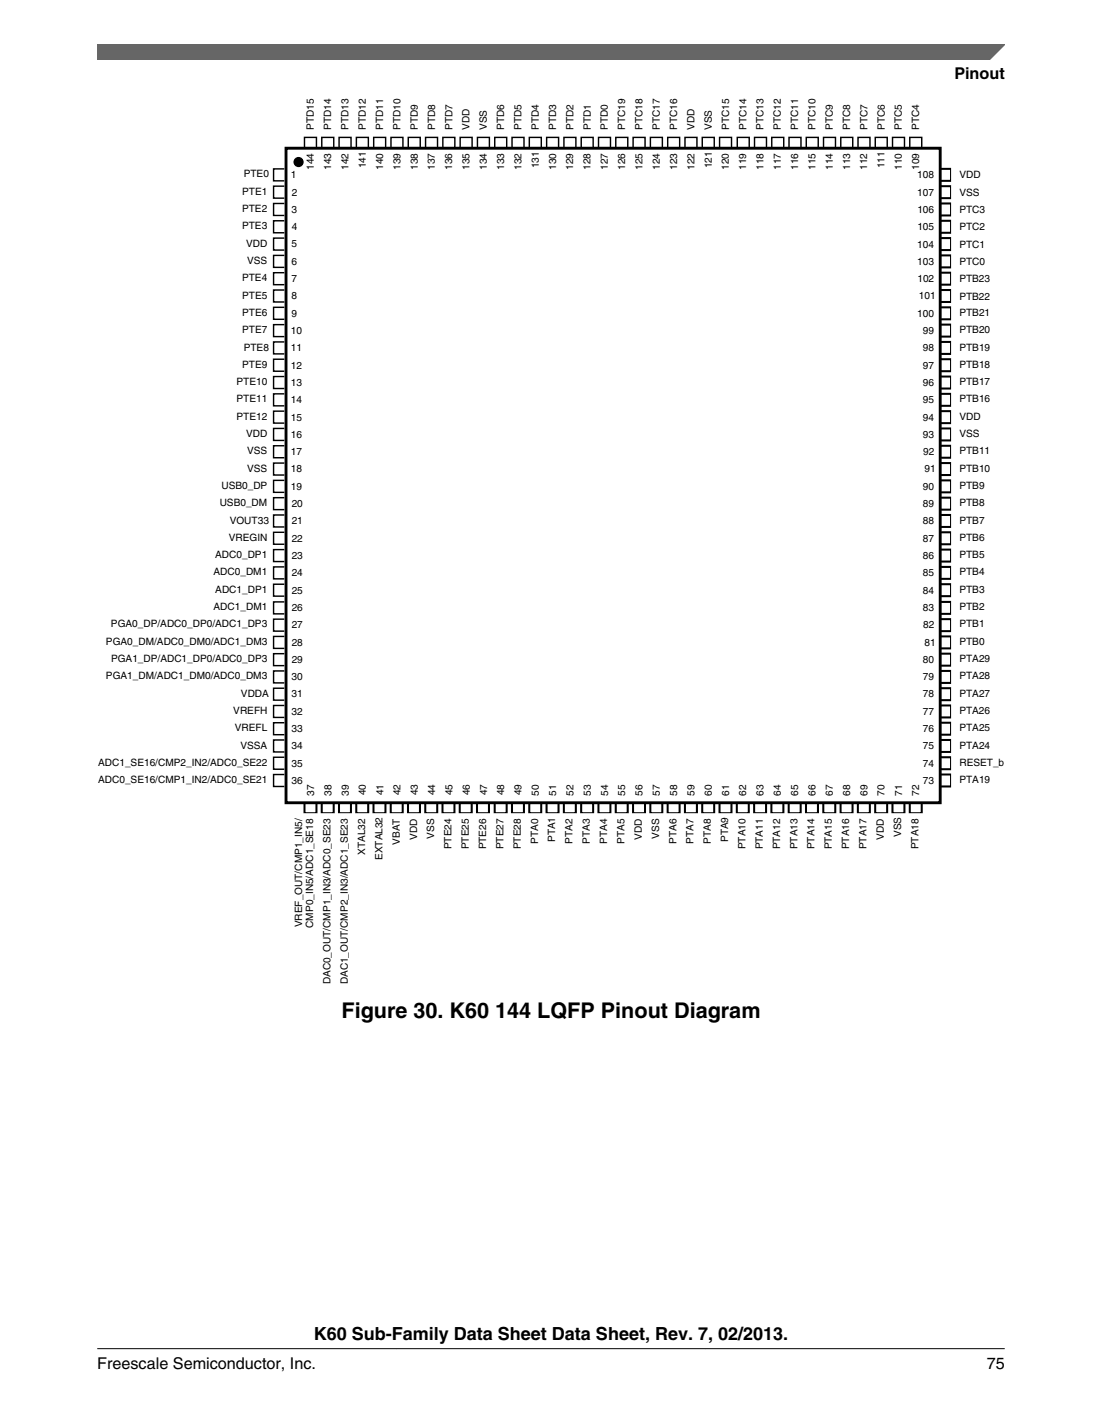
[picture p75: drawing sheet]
<svg xmlns="http://www.w3.org/2000/svg" width="216mm" height="274mm" viewBox="0 0 216 274" stroke-linecap="round" stroke-linejoin="round" font-family="sans-serif">
<defs><g id="words">
<text font-size="4.2" x="66.9" y="199.2">Figure 30. K60 144 LQFP Pinout Diagram</text>
<text font-size="3.5" x="61.5" y="262.3">K60 Sub-Family Data Sheet Data Sheet, Rev. 7, 02/2013.</text>
<g font-size="3.2">
<text x="187" y="15.5">Pinout</text>
<text x="19" y="268">Freescale Semiconductor, Inc.</text>
<text x="193.3" y="268">75</text>
</g>
<g font-size="2">
<text x="61.5" y="25.5" transform="rotate(-90 61.5 25.5)">PTD15</text>
<text x="64.9" y="25.5" transform="rotate(-90 64.9 25.5)">PTD14</text>
<text x="68.3" y="25.5" transform="rotate(-90 68.3 25.5)">PTD13</text>
<text x="71.7" y="25.5" transform="rotate(-90 71.7 25.5)">PTD12</text>
<text x="75.1" y="25.5" transform="rotate(-90 75.1 25.5)">PTD11</text>
<text x="78.5" y="25.5" transform="rotate(-90 78.5 25.5)">PTD10</text>
<text x="81.8" y="25.5" transform="rotate(-90 81.8 25.5)">PTD9</text>
<text x="85.2" y="25.5" transform="rotate(-90 85.2 25.5)">PTD8</text>
<text x="88.6" y="25.5" transform="rotate(-90 88.6 25.5)">PTD7</text>
<text x="92" y="25.5" transform="rotate(-90 92 25.5)">VDD</text>
<text x="95.4" y="25.5" transform="rotate(-90 95.4 25.5)">VSS</text>
<text x="98.8" y="25.5" transform="rotate(-90 98.8 25.5)">PTD6</text>
<text x="102.2" y="25.5" transform="rotate(-90 102.2 25.5)">PTD5</text>
<text x="105.6" y="25.5" transform="rotate(-90 105.6 25.5)">PTD4</text>
<text x="109" y="25.5" transform="rotate(-90 109 25.5)">PTD3</text>
<text x="112.3" y="25.5" transform="rotate(-90 112.3 25.5)">PTD2</text>
<text x="115.7" y="25.5" transform="rotate(-90 115.7 25.5)">PTD1</text>
<text x="119.1" y="25.5" transform="rotate(-90 119.1 25.5)">PTD0</text>
<text x="122.5" y="25.5" transform="rotate(-90 122.5 25.5)">PTC19</text>
<text x="125.9" y="25.5" transform="rotate(-90 125.9 25.5)">PTC18</text>
<text x="129.3" y="25.5" transform="rotate(-90 129.3 25.5)">PTC17</text>
<text x="132.7" y="25.5" transform="rotate(-90 132.7 25.5)">PTC16</text>
<text x="136.1" y="25.5" transform="rotate(-90 136.1 25.5)">VDD</text>
<text x="139.4" y="25.5" transform="rotate(-90 139.4 25.5)">VSS</text>
<text x="142.8" y="25.5" transform="rotate(-90 142.8 25.5)">PTC15</text>
<text x="146.2" y="25.5" transform="rotate(-90 146.2 25.5)">PTC14</text>
<text x="149.6" y="25.5" transform="rotate(-90 149.6 25.5)">PTC13</text>
<text x="153" y="25.5" transform="rotate(-90 153 25.5)">PTC12</text>
<text x="156.4" y="25.5" transform="rotate(-90 156.4 25.5)">PTC11</text>
<text x="159.8" y="25.5" transform="rotate(-90 159.8 25.5)">PTC10</text>
<text x="163.2" y="25.5" transform="rotate(-90 163.2 25.5)">PTC9</text>
<text x="166.5" y="25.5" transform="rotate(-90 166.5 25.5)">PTC8</text>
<text x="169.9" y="25.5" transform="rotate(-90 169.9 25.5)">PTC7</text>
<text x="173.3" y="25.5" transform="rotate(-90 173.3 25.5)">PTC6</text>
<text x="176.7" y="25.5" transform="rotate(-90 176.7 25.5)">PTC5</text>
<text x="180.1" y="25.5" transform="rotate(-90 180.1 25.5)">PTC4</text>
<text x="47.8" y="34.8">PTE0</text>
<text x="57" y="34.9">1</text>
<text x="61.5" y="33.3" transform="rotate(-90 61.5 33.3)">144</text>
<text x="64.9" y="33.3" transform="rotate(-90 64.9 33.3)">143</text>
<text x="68.3" y="33.3" transform="rotate(-90 68.3 33.3)">142</text>
<text x="71.7" y="33" transform="rotate(-90 71.7 33)">141</text>
<text x="75.1" y="33.3" transform="rotate(-90 75.1 33.3)">140</text>
<text x="78.4" y="33.3" transform="rotate(-90 78.4 33.3)">139</text>
<text x="81.8" y="33.3" transform="rotate(-90 81.8 33.3)">138</text>
<text x="85.2" y="33.3" transform="rotate(-90 85.2 33.3)">137</text>
<text x="88.6" y="33.3" transform="rotate(-90 88.6 33.3)">136</text>
<text x="92" y="33.3" transform="rotate(-90 92 33.3)">135</text>
<text x="95.4" y="33.3" transform="rotate(-90 95.4 33.3)">134</text>
<text x="98.8" y="33.3" transform="rotate(-90 98.8 33.3)">133</text>
<text x="102.2" y="33.3" transform="rotate(-90 102.2 33.3)">132</text>
<text x="105.5" y="33" transform="rotate(-90 105.5 33)">131</text>
<text x="108.9" y="33.3" transform="rotate(-90 108.9 33.3)">130</text>
<text x="112.3" y="33.3" transform="rotate(-90 112.3 33.3)">129</text>
<text x="115.7" y="33.3" transform="rotate(-90 115.7 33.3)">128</text>
<text x="119.1" y="33.3" transform="rotate(-90 119.1 33.3)">127</text>
<text x="122.5" y="33.3" transform="rotate(-90 122.5 33.3)">126</text>
<text x="125.9" y="33.3" transform="rotate(-90 125.9 33.3)">125</text>
<text x="129.3" y="33.3" transform="rotate(-90 129.3 33.3)">124</text>
<text x="132.7" y="33.3" transform="rotate(-90 132.7 33.3)">123</text>
<text x="136" y="33.3" transform="rotate(-90 136 33.3)">122</text>
<text x="139.4" y="33" transform="rotate(-90 139.4 33)">121</text>
<text x="142.8" y="33.3" transform="rotate(-90 142.8 33.3)">120</text>
<text x="146.2" y="33.3" transform="rotate(-90 146.2 33.3)">119</text>
<text x="149.6" y="33.3" transform="rotate(-90 149.6 33.3)">118</text>
<text x="153" y="33.3" transform="rotate(-90 153 33.3)">117</text>
<text x="156.4" y="33.3" transform="rotate(-90 156.4 33.3)">116</text>
<text x="159.8" y="33.3" transform="rotate(-90 159.8 33.3)">115</text>
<text x="163.1" y="33.3" transform="rotate(-90 163.1 33.3)">114</text>
<text x="166.5" y="33.3" transform="rotate(-90 166.5 33.3)">113</text>
<text x="169.9" y="33.3" transform="rotate(-90 169.9 33.3)">112</text>
<text x="173.3" y="33" transform="rotate(-90 173.3 33)">111</text>
<text x="176.7" y="33.3" transform="rotate(-90 176.7 33.3)">110</text>
<text x="179.7" y="34.9">108</text>
<text x="180.1" y="33.3" transform="rotate(-90 180.1 33.3)">109</text>
<text x="188" y="34.9">VDD</text>
<text x="47.4" y="41.5">PTE2</text>
<text x="47.5" y="38.1">PTE1</text>
<text x="57.1" y="41.7">3</text>
<text x="57.1" y="38.3">2</text>
<text x="179.7" y="38.3">107</text>
<text x="179.7" y="41.7">106</text>
<text x="188" y="38.3">VSS</text>
<text x="188" y="41.7">PTC3</text>
<text x="47.4" y="44.9">PTE3</text>
<text x="57.1" y="45.1">4</text>
<text x="179.7" y="45.1">105</text>
<text x="188" y="45.1">PTC2</text>
<text x="48.2" y="48.3">VDD</text>
<text x="48.4" y="51.7">VSS</text>
<text x="57.1" y="51.9">6</text>
<text x="57.1" y="48.5">5</text>
<text x="179.7" y="48.5">104</text>
<text x="179.7" y="51.9">103</text>
<text x="188" y="48.5">PTC1</text>
<text x="188" y="51.9">PTC0</text>
<text x="47.4" y="55.1">PTE4</text>
<text x="47.4" y="58.5">PTE5</text>
<text x="57.1" y="55.2">7</text>
<text x="57.1" y="58.6">8</text>
<text x="179.7" y="55.2">102</text>
<text x="180" y="58.6">101</text>
<text x="188" y="55.3">PTB23</text>
<text x="188" y="58.6">PTB22</text>
<text x="47.4" y="65.2">PTE7</text>
<text x="47.4" y="61.9">PTE6</text>
<text x="57" y="65.4">10</text>
<text x="57.1" y="62">9</text>
<text x="179.7" y="62">100</text>
<text x="180.8" y="65.4">99</text>
<text x="188" y="65.2">PTB20</text>
<text x="188" y="61.9">PTB21</text>
<text x="47.8" y="68.6">PTE8</text>
<text x="57" y="68.8">11</text>
<text x="180.8" y="68.8">98</text>
<text x="188" y="68.6">PTB19</text>
<text x="46.3" y="75.4">PTE10</text>
<text x="47.5" y="72">PTE9</text>
<text x="57" y="75.6">13</text>
<text x="57" y="72.2">12</text>
<text x="180.8" y="72.2">97</text>
<text x="180.8" y="75.6">96</text>
<text x="188" y="72">PTB18</text>
<text x="188" y="75.4">PTB17</text>
<text x="46.3" y="78.8">PTE11</text>
<text x="46.3" y="82.2">PTE12</text>
<text x="57" y="82.3">15</text>
<text x="57" y="79">14</text>
<text x="180.8" y="82.4">94</text>
<text x="180.8" y="79">95</text>
<text x="188" y="78.8">PTB16</text>
<text x="188" y="82.2">VDD</text>
<text x="48.2" y="85.6">VDD</text>
<text x="48.4" y="89">VSS</text>
<text x="57" y="89.1">17</text>
<text x="57" y="85.7">16</text>
<text x="180.8" y="85.7">93</text>
<text x="180.8" y="89.1">92</text>
<text x="188" y="85.6">VSS</text>
<text x="188" y="89">PTB11</text>
<text x="43.4" y="95.7">USB0_DP</text>
<text x="48.4" y="92.4">VSS</text>
<text x="57" y="95.9">19</text>
<text x="57" y="92.5">18</text>
<text x="180.8" y="95.9">90</text>
<text x="181.1" y="92.5">91</text>
<text x="188" y="92.4">PTB10</text>
<text x="188" y="95.7">PTB9</text>
<text x="43" y="99.1">USB0_DM</text>
<text x="57.1" y="99.3">20</text>
<text x="180.8" y="99.3">89</text>
<text x="188" y="99.1">PTB8</text>
<text x="44.8" y="105.9">VREGIN</text>
<text x="45" y="102.5">VOUT33</text>
<text x="57.1" y="106.1">22</text>
<text x="57.1" y="102.7">21</text>
<text x="180.8" y="106.1">87</text>
<text x="180.8" y="102.7">88</text>
<text x="188" y="102.5">PTB7</text>
<text x="188" y="105.9">PTB6</text>
<text x="41.8" y="112.7">ADC0_DM1</text>
<text x="42.2" y="109.3">ADC0_DP1</text>
<text x="57.1" y="112.9">24</text>
<text x="57.1" y="109.5">23</text>
<text x="180.8" y="109.5">86</text>
<text x="180.8" y="112.8">85</text>
<text x="188" y="112.7">PTB4</text>
<text x="188" y="109.3">PTB5</text>
<text x="41.8" y="119.5">ADC1_DM1</text>
<text x="42.2" y="116.1">ADC1_DP1</text>
<text x="57.1" y="119.6">26</text>
<text x="57.1" y="116.2">25</text>
<text x="180.8" y="119.6">83</text>
<text x="180.8" y="116.2">84</text>
<text x="188" y="119.5">PTB2</text>
<text x="188" y="116.1">PTB3</text>
<text x="21.7" y="122.8">PGA0_DP/ADC0_DP0/ADC1_DP3</text>
<text x="57.1" y="123">27</text>
<text x="180.8" y="123">82</text>
<text x="188" y="122.8">PTB1</text>
<text x="20.8" y="126.2">PGA0_DM/ADC0_DM0/ADC1_DM3</text>
<text x="21.8" y="129.6">PGA1_DP/ADC1_DP0/ADC0_DP3</text>
<text x="57.1" y="129.8">29</text>
<text x="57.1" y="126.4">28</text>
<text x="180.8" y="129.8">80</text>
<text x="181.1" y="126.4">81</text>
<text x="188" y="129.6">PTA29</text>
<text x="188" y="126.2">PTB0</text>
<text x="20.8" y="133">PGA1_DM/ADC1_DM0/ADC0_DM3</text>
<text x="47.2" y="136.4">VDDA</text>
<text x="57.1" y="136.6">31</text>
<text x="57.1" y="133.2">30</text>
<text x="180.8" y="136.6">78</text>
<text x="180.8" y="133.2">79</text>
<text x="188" y="136.4">PTA27</text>
<text x="188" y="133">PTA28</text>
<text x="45.7" y="139.8">VREFH</text>
<text x="46" y="143.2">VREFL</text>
<text x="57.1" y="143.3">33</text>
<text x="57.1" y="139.9">32</text>
<text x="180.8" y="140">77</text>
<text x="180.8" y="143.3">76</text>
<text x="188" y="139.8">PTA26</text>
<text x="188" y="143.2">PTA25</text>
<text x="19.2" y="149.9">ADC1_SE16/CMP2_IN2/ADC0_SE22</text>
<text x="47.1" y="146.6">VSSA</text>
<text x="57.1" y="146.7">34</text>
<text x="180.8" y="146.7">75</text>
<text x="188" y="146.6">PTA24</text>
<text x="188" y="149.9">RESET_b</text>
<text x="19.2" y="153.3">ADC0_SE16/CMP1_IN2/ADC0_SE21</text>
<text x="57.1" y="153.5">36</text>
<text x="57.1" y="150.1">35</text>
<text x="61.5" y="155.8" transform="rotate(-90 61.5 155.8)">37</text>
<text x="64.9" y="155.8" transform="rotate(-90 64.9 155.8)">38</text>
<text x="68.3" y="155.8" transform="rotate(-90 68.3 155.8)">39</text>
<text x="71.7" y="155.8" transform="rotate(-90 71.7 155.8)">40</text>
<text x="75.1" y="155.8" transform="rotate(-90 75.1 155.8)">41</text>
<text x="78.5" y="155.8" transform="rotate(-90 78.5 155.8)">42</text>
<text x="81.9" y="155.8" transform="rotate(-90 81.9 155.8)">43</text>
<text x="85.3" y="155.8" transform="rotate(-90 85.3 155.8)">44</text>
<text x="88.6" y="155.8" transform="rotate(-90 88.6 155.8)">45</text>
<text x="92" y="155.8" transform="rotate(-90 92 155.8)">46</text>
<text x="95.4" y="155.8" transform="rotate(-90 95.4 155.8)">47</text>
<text x="98.8" y="155.8" transform="rotate(-90 98.8 155.8)">48</text>
<text x="102.2" y="155.8" transform="rotate(-90 102.2 155.8)">49</text>
<text x="105.6" y="155.8" transform="rotate(-90 105.6 155.8)">50</text>
<text x="109" y="155.8" transform="rotate(-90 109 155.8)">51</text>
<text x="112.3" y="155.8" transform="rotate(-90 112.3 155.8)">52</text>
<text x="115.7" y="155.8" transform="rotate(-90 115.7 155.8)">53</text>
<text x="119.1" y="155.8" transform="rotate(-90 119.1 155.8)">54</text>
<text x="122.5" y="155.8" transform="rotate(-90 122.5 155.8)">55</text>
<text x="125.9" y="155.8" transform="rotate(-90 125.9 155.8)">56</text>
<text x="129.3" y="155.8" transform="rotate(-90 129.3 155.8)">57</text>
<text x="132.7" y="155.8" transform="rotate(-90 132.7 155.8)">58</text>
<text x="136.1" y="155.8" transform="rotate(-90 136.1 155.8)">59</text>
<text x="139.4" y="155.8" transform="rotate(-90 139.4 155.8)">60</text>
<text x="142.8" y="155.8" transform="rotate(-90 142.8 155.8)">61</text>
<text x="146.2" y="155.8" transform="rotate(-90 146.2 155.8)">62</text>
<text x="149.6" y="155.8" transform="rotate(-90 149.6 155.8)">63</text>
<text x="153" y="155.8" transform="rotate(-90 153 155.8)">64</text>
<text x="156.4" y="155.8" transform="rotate(-90 156.4 155.8)">65</text>
<text x="159.8" y="155.8" transform="rotate(-90 159.8 155.8)">66</text>
<text x="163.2" y="155.8" transform="rotate(-90 163.2 155.8)">67</text>
<text x="166.5" y="155.8" transform="rotate(-90 166.5 155.8)">68</text>
<text x="169.9" y="155.8" transform="rotate(-90 169.9 155.8)">69</text>
<text x="173.3" y="155.8" transform="rotate(-90 173.3 155.8)">70</text>
<text x="176.7" y="155.8" transform="rotate(-90 176.7 155.8)">71</text>
<text x="180.1" y="155.8" transform="rotate(-90 180.1 155.8)">72</text>
<text x="180.8" y="150.1">74</text>
<text x="180.8" y="153.5">73</text>
<text x="188" y="153.3">PTA19</text>
<text x="71.5" y="167.4" transform="rotate(-90 71.5 167.4)">XTAL32</text>
<text x="78.3" y="165.4" transform="rotate(-90 78.3 165.4)">VBAT</text>
<text x="81.7" y="164.4" transform="rotate(-90 81.7 164.4)">VDD</text>
<text x="85.1" y="164.2" transform="rotate(-90 85.1 164.2)">VSS</text>
<text x="88.5" y="166.3" transform="rotate(-90 88.5 166.3)">PTE24</text>
<text x="91.9" y="166.3" transform="rotate(-90 91.9 166.3)">PTE25</text>
<text x="95.2" y="166.3" transform="rotate(-90 95.2 166.3)">PTE26</text>
<text x="98.6" y="166.3" transform="rotate(-90 98.6 166.3)">PTE27</text>
<text x="102" y="166.3" transform="rotate(-90 102 166.3)">PTE28</text>
<text x="105.4" y="165.2" transform="rotate(-90 105.4 165.2)">PTA0</text>
<text x="108.8" y="164.9" transform="rotate(-90 108.8 164.9)">PTA1</text>
<text x="112.2" y="165.2" transform="rotate(-90 112.2 165.2)">PTA2</text>
<text x="115.6" y="165.2" transform="rotate(-90 115.6 165.2)">PTA3</text>
<text x="119" y="165.2" transform="rotate(-90 119 165.2)">PTA4</text>
<text x="122.3" y="165.2" transform="rotate(-90 122.3 165.2)">PTA5</text>
<text x="125.7" y="164.4" transform="rotate(-90 125.7 164.4)">VDD</text>
<text x="129.1" y="164.2" transform="rotate(-90 129.1 164.2)">VSS</text>
<text x="132.5" y="165.2" transform="rotate(-90 132.5 165.2)">PTA6</text>
<text x="135.9" y="165.2" transform="rotate(-90 135.9 165.2)">PTA7</text>
<text x="139.3" y="165.2" transform="rotate(-90 139.3 165.2)">PTA8</text>
<text x="142.7" y="164.9" transform="rotate(-90 142.7 164.9)">PTA9</text>
<text x="146.1" y="166.3" transform="rotate(-90 146.1 166.3)">PTA10</text>
<text x="149.4" y="166.3" transform="rotate(-90 149.4 166.3)">PTA11</text>
<text x="152.8" y="166.3" transform="rotate(-90 152.8 166.3)">PTA12</text>
<text x="156.2" y="166.3" transform="rotate(-90 156.2 166.3)">PTA13</text>
<text x="159.6" y="166.3" transform="rotate(-90 159.6 166.3)">PTA14</text>
<text x="163" y="166.3" transform="rotate(-90 163 166.3)">PTA15</text>
<text x="166.4" y="166.3" transform="rotate(-90 166.4 166.3)">PTA16</text>
<text x="169.8" y="166.3" transform="rotate(-90 169.8 166.3)">PTA17</text>
<text x="173.2" y="164.4" transform="rotate(-90 173.2 164.4)">VDD</text>
<text x="176.5" y="163.9" transform="rotate(-90 176.5 163.9)">VSS</text>
<text x="179.9" y="166.3" transform="rotate(-90 179.9 166.3)">PTA18</text>
<text x="74.9" y="168.4" transform="rotate(-90 74.9 168.4)">EXTAL32</text>
<text x="59.2" y="181.6" transform="rotate(-90 59.2 181.6)">VREF_OUT/CMP1_IN5/</text>
<text x="61.4" y="181.7" transform="rotate(-90 61.4 181.7)">CMP0_IN5/ADC1_SE18</text>
<text x="64.8" y="192.8" transform="rotate(-90 64.8 192.8)">DAC0_OUT/CMP1_IN3/ADC0_SE23</text>
<text x="68.2" y="192.8" transform="rotate(-90 68.2 192.8)">DAC1_OUT/CMP2_IN3/ADC1_SE23</text>
</g>
</g></defs>
<path d="M56 29h128.2v128.2h-128.2z" fill="none" stroke="#000" stroke-width=".56"/>
<g fill="none" stroke="#000" stroke-width=".28">
<path d="M55.6 36.5h-2v2.3h2M55.6 39.8h-2v2.4h2M55.6 33.1h-2v2.3h2M59.7 28.9v-2h2.3v2M63 28.9v-2h2.4v2M66.4 28.9v-2h2.4v2M69.8 28.9v-2h2.4v2M73.2 28.9v-2h2.4v2M76.6 28.9v-2h2.3v2M80 28.9v-2h2.3v2M83.4 28.9v-2h2.3v2M86.8 28.9v-2h2.3v2"/>
<path d="M90.2 28.9v-2h2.3v2M93.5 28.9v-2h2.4v2M96.9 28.9v-2h2.4v2M100.3 28.9v-2h2.4v2M103.7 28.9v-2h2.3v2M107.1 28.9v-2h2.3v2M110.5 28.9v-2h2.3v2M113.9 28.9v-2h2.3v2M117.3 28.9v-2h2.3v2M120.6 28.9v-2h2.4v2M124 28.9v-2h2.4v2M127.4 28.9v-2h2.4v2"/>
<path d="M130.8 28.9v-2h2.4v2M134.2 28.9v-2h2.3v2M137.6 28.9v-2h2.3v2M141 28.9v-2h2.3v2M144.4 28.9v-2h2.4v2M147.8 28.9v-2h2.4v2M151.2 28.9v-2h2.3v2M154.6 28.9v-2h2.3v2M158 28.9v-2h2.3v2M161.3 28.9v-2h2.4v2M164.7 28.9v-2h2.4v2M168.1 28.9v-2h2.3v2"/>
<path d="M171.5 28.9v-2h2.3v2M174.9 28.9v-2h2.3v2M178.2 28.9v-2h2.4v2M184.3 36.5h1.9v2.3h-1.9M184.3 39.8h1.9v2.4h-1.9M184.3 33.1h1.9v2.3h-1.9M55.6 43.2h-2v2.4h2M55.6 46.6h-2v2.4h2M55.6 50h-2v2.4h2M55.6 56.8h-2v2.3h2M55.6 53.4h-2v2.3h2M184.3 43.2h1.9v2.4h-1.9"/>
<path d="M184.3 46.6h1.9v2.4h-1.9M184.3 50h1.9v2.4h-1.9M184.3 56.8h1.9v2.3h-1.9M184.3 53.4h1.9v2.3h-1.9M55.6 77.1h-2v2.4h2M55.6 73.7h-2v2.4h2M55.6 70.3h-2v2.4h2M55.6 67h-2v2.3h2M55.6 63.6h-2v2.3h2M55.6 60.2h-2v2.3h2M184.3 77.1h1.9v2.4h-1.9M184.3 73.7h1.9v2.4h-1.9"/>
<path d="M184.3 70.3h1.9v2.4h-1.9M184.3 67h1.9v2.3h-1.9M184.3 63.6h1.9v2.3h-1.9M184.3 60.2h1.9v2.3h-1.9M55.6 94.1h-2v2.3h2M55.6 97.4h-2v2.4h2M55.6 90.7h-2v2.3h2M55.6 87.3h-2v2.3h2M55.6 83.9h-2v2.3h2M55.6 80.5h-2v2.3h2M184.3 94.1h1.9v2.3h-1.9M184.3 97.4h1.9v2.4h-1.9"/>
<path d="M184.3 90.7h1.9v2.3h-1.9M184.3 87.3h1.9v2.3h-1.9M184.3 83.9h1.9v2.3h-1.9M184.3 80.5h1.9v2.3h-1.9M55.6 104.2h-2v2.4h2M55.6 107.6h-2v2.4h2M55.6 111h-2v2.3h2M55.6 114.4h-2v2.3h2M55.6 100.8h-2v2.4h2M55.6 117.9h-2v2.3h2M184.3 104.2h1.9v2.4h-1.9M184.3 107.6h1.9v2.4h-1.9"/>
<path d="M184.3 111h1.9v2.3h-1.9M184.3 114.4h1.9v2.3h-1.9M184.3 100.8h1.9v2.4h-1.9M184.3 117.9h1.9v2.3h-1.9M55.6 138.1h-2v2.4h2M55.6 134.8h-2v2.3h2M55.6 131.4h-2v2.3h2M55.6 128h-2v2.3h2M55.6 124.6h-2v2.4h2M55.6 121.2h-2v2.4h2M184.3 138.1h1.9v2.4h-1.9M184.3 134.8h1.9v2.3h-1.9"/>
<path d="M184.3 131.4h1.9v2.3h-1.9M184.3 128h1.9v2.3h-1.9M184.3 124.6h1.9v2.4h-1.9M184.3 121.2h1.9v2.4h-1.9M55.6 151.7h-2v2.3h2M55.6 148.3h-2v2.3h2M55.6 144.9h-2v2.3h2M55.6 141.5h-2v2.4h2M59.7 157.2v1.9h2.3v-1.9M63 157.2v1.9h2.4v-1.9M66.4 157.2v1.9h2.4v-1.9M69.8 157.2v1.9h2.3v-1.9"/>
<path d="M73.2 157.2v1.9h2.3v-1.9M76.6 157.2v1.9h2.3v-1.9M79.9 157.2v1.9h2.4v-1.9M83.3 157.2v1.9h2.4v-1.9M86.7 157.2v1.9h2.3v-1.9M90.1 157.2v1.9h2.3v-1.9M93.5 157.2v1.9h2.3v-1.9M96.9 157.2v1.9h2.4v-1.9M100.3 157.2v1.9h2.4v-1.9M103.7 157.2v1.9h2.3v-1.9M107.1 157.2v1.9h2.3v-1.9M110.5 157.2v1.9h2.3v-1.9"/>
<path d="M113.9 157.2v1.9h2.3v-1.9M117.2 157.2v1.9h2.4v-1.9M120.6 157.2v1.9h2.4v-1.9M124 157.2v1.9h2.4v-1.9M127.4 157.2v1.9h2.4v-1.9M130.8 157.2v1.9h2.3v-1.9M134.2 157.2v1.9h2.3v-1.9M137.6 157.2v1.9h2.3v-1.9M141 157.2v1.9h2.3v-1.9M144.4 157.2v1.9h2.3v-1.9M147.7 157.2v1.9h2.4v-1.9M151.1 157.2v1.9h2.4v-1.9"/>
<path d="M154.5 157.2v1.9h2.4v-1.9M157.9 157.2v1.9h2.4v-1.9M161.3 157.2v1.9h2.3v-1.9M164.7 157.2v1.9h2.3v-1.9M168.1 157.2v1.9h2.3v-1.9M171.5 157.2v1.9h2.3v-1.9M174.9 157.2v1.9h2.3v-1.9M178.2 157.2v1.9h2.4v-1.9M184.3 151.7h1.9v2.3h-1.9M184.3 148.3h1.9v2.3h-1.9M184.3 144.9h1.9v2.3h-1.9M184.3 141.5h1.9v2.4h-1.9"/>
</g>
<circle cx="58.5" cy="31.7" r="1" fill="#000"/>
<path d="M19 8.7h177.8l-5.6 3h-172.2z" fill="#666"/>
<path d="M19 11.7v-3h177.8l-3 3" fill="none" stroke="#666" stroke-width=".28"/>
<path d="M19 264.1h177.8" fill="none" stroke="#000" stroke-width=".2"/>
<use href="#words"/>
</svg>
